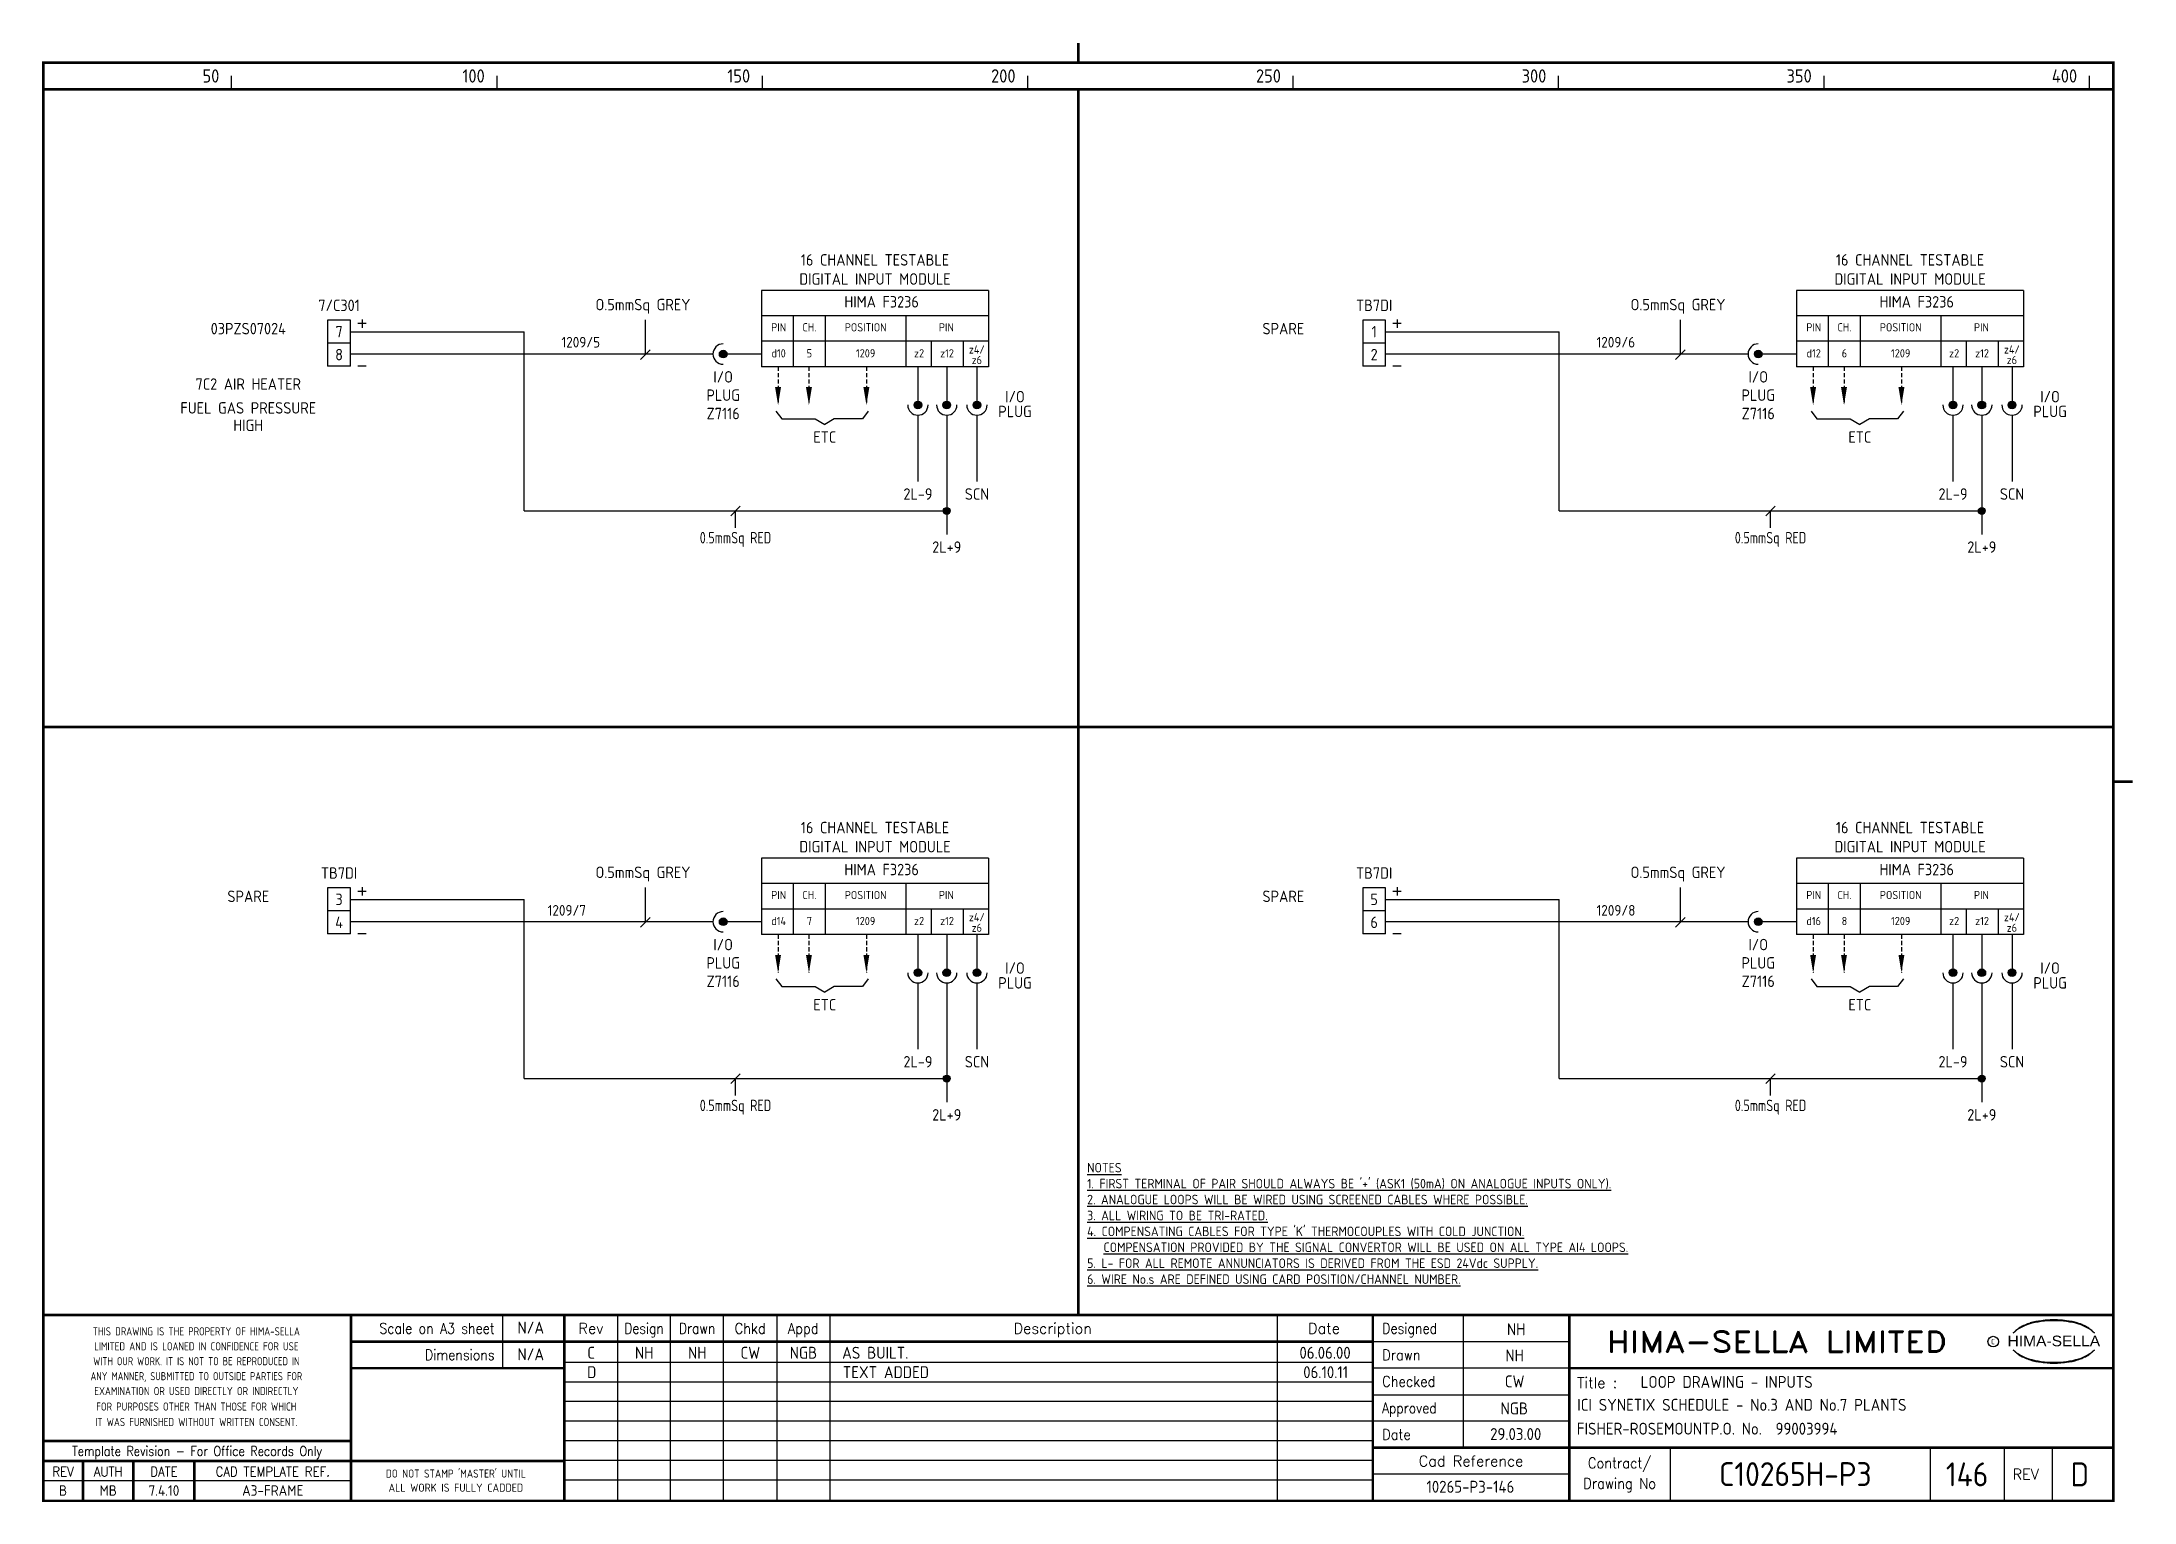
# Model space of a CAD drawing. Extents: x 14 to 408, y 0 to 275.
import ezdxf
from ezdxf.enums import TextEntityAlignment as Align

# ---------------------------------------------------------------- set-up
doc = ezdxf.new("R2010")
doc.units = 0
doc.header["$LTSCALE"] = 0.25
doc.header["$MEASUREMENT"] = 0
doc.linetypes.add('HIDDEN2', pattern=[4.7625, 3.175, -1.5875])
doc.layers.get('0').update_dxf_attribs({"color": 41, "linetype": 'CONTINUOUS'})
for name, color, linetype in [('00-DRG_FRAME', 12, 'CONTINUOUS'), ('01-DRAW', 7, 'CONTINUOUS'), ('051-TEXT', 2, 'CONTINUOUS'), ('117', 7, 'CONTINUOUS'), ('DIM', 3, 'CONTINUOUS')]:
    doc.layers.add(name, color=color, linetype=linetype)
doc.styles.add('ARIAL', font='arial.ttf', dxfattribs={"height": 2.5})
doc.styles.add('ISO', font='iso.shx')
doc.styles.add('ROMAND', font='ROMAND')

msp = doc.modelspace()

# ---------------------------------------------------------------- texts
at = {"layer": '00-DRG_FRAME', "style": 'ISO'}
for s, p in [('50', (47.69, 267.75)), ('100', (97.69, 267.75)), ('150', (147.69, 267.75)), ('200', (197.69, 267.75)), ('250', (247.69, 267.75)), ('300', (297.69, 267.75)), ('350', (347.69, 267.75)), ('400', (397.69, 267.75))]:
    msp.add_text(s, height=2.5, dxfattribs=at).set_placement(p, align=Align.RIGHT)
at = {"layer": '00-DRG_FRAME', "color": 3, "style": 'ISO'}
for s, width, p in [('THIS DRAWING IS THE PROPERTY OF HIMA-SELLA', 0.9, (43.36, 32.44)), ("DO NOT STAMP 'MASTER' UNTIL", 0.95, (92.25, 5.79))]:
    msp.add_text(s, height=1.53, dxfattribs=dict(at, width=width)).set_placement(p, align=Align.MIDDLE)
at = {"layer": '00-DRG_FRAME', "color": 4, "style": 'ROMAND', "width": 0.87}
for s, p in [('Scale on A3 sheet', (99.54, 32)), ('Dimensions', (99.54, 27.01))]:
    msp.add_text(s, height=2, dxfattribs=at).set_placement(p, align=Align.RIGHT)
at = {"layer": '00-DRG_FRAME', "color": 4, "style": 'ROMAND'}
for s, p in [('Rev', (117.7, 32)), ('Description', (204.69, 32)), ('Date', (255.79, 32))]:
    msp.add_text(s, height=2, dxfattribs=at).set_placement(p, align=Align.CENTER)
for s, width, p in [('Design', 0.85, (127.7, 32)), ('Drawn', 0.85, (137.7, 32)), ('Chkd', 0.9, (147.7, 32)), ('Appd', 0.9, (157.7, 32))]:
    msp.add_text(s, height=2, dxfattribs=dict(at, width=width)).set_placement(p, align=Align.CENTER)
for s, width, p in [('Designed', 0.87, (266.75, 32)), ('Drawn', 0.9, (266.75, 27)), ('Checked', 0.9, (266.75, 22)), ('Approved', 0.85, (266.75, 17)), ('Date', 0.9, (266.75, 12))]:
    msp.add_text(s, height=2, dxfattribs=dict(at, width=width)).set_placement(p)
at = {"layer": '00-DRG_FRAME', "style": 'ROMAND', "width": 1.15}
msp.add_text('HIMA-SELLA LIMITED', height=4, dxfattribs=at).set_placement((341.1, 30.5), align=Align.MIDDLE)
at = {"layer": '00-DRG_FRAME', "style": 'ARIAL', "width": 1.05}
msp.add_text('HIMA-SELLA', height=2, dxfattribs=at).set_placement((393.3, 29.63), align=Align.CENTER)
at = {"layer": '00-DRG_FRAME', "color": 3, "style": 'ISO'}
for s, width, p in [('LIMITED AND IS LOANED IN CONFIDENCE FOR USE', 0.9, (43.36, 29.62)), ('ANY MANNER, SUBMITTED TO OUTSIDE PARTIES FOR', 0.87, (43.36, 23.99)), ('WITH OUR WORK. IT IS NOT TO BE REPRODUCED IN', 0.87, (43.36, 26.81)), ('EXAMINATION OR USED DIRECTLY OR INDIRECTLY', 0.9, (43.36, 21.18)), ('IT WAS FURNISHED WITHOUT WRITTEN CONSENT.', 0.9, (43.36, 15.35)), ('FOR PURPOSES OTHER THAN THOSE FOR WHICH', 0.9, (43.36, 18.27))]:
    msp.add_text(s, height=1.53, dxfattribs=dict(at, width=width)).set_placement(p, align=Align.MIDDLE_CENTER)
at = {"layer": '00-DRG_FRAME', "color": 3, "style": 'ISO', "width": 0.9}
msp.add_text('C', height=1, dxfattribs=at).set_placement((381.84, 30), align=Align.CENTER)
at = {"layer": '00-DRG_FRAME', "color": 4, "style": 'ROMAND'}
msp.add_text('Title :', height=2, dxfattribs=at).set_placement((303.5, 21.75))
for s, height, width, p in [('Template Revision - For Office Records Only', 1.8, 0.85, (43.5, 9.62)), ('Contract/', 2, 0.9, (311.5, 7.5)), ('REV', 1.8, 0.9, (18.25, 6)), ('AUTH', 1.8, 0.9, (26.75, 6)), ('DATE', 1.8, 0.9, (37.25, 6)), ('CAD TEMPLATE REF.', 1.8, 0.9, (57.75, 6)), ('Drawing No', 2, 0.9, (311.5, 3.5))]:
    msp.add_text(s, height=height, dxfattribs=dict(at, width=width)).set_placement(p, align=Align.MIDDLE)
for s, p in [('Cad Reference', (283.5, 8)), ('REV', (388, 5.5))]:
    msp.add_text(s, height=2, dxfattribs=at).set_placement(p, align=Align.MIDDLE)
at = {"layer": '00-DRG_FRAME', "color": 41, "style": 'ISO'}
for s, p in [('B', (18.25, 1.45)), ('MB', (26.75, 1.45)), ('7.4.10', (37.25, 1.45)), ('A3-FRAME', (57.75, 1.45))]:
    msp.add_text(s, height=2, dxfattribs=at).set_placement(p, align=Align.CENTER)
at = {"layer": '00-DRG_FRAME', "color": 3, "style": 'ISO'}
msp.add_text('ALL WORK IS FULLY CADDED', height=1.53, dxfattribs=at).set_placement((92.25, 2.98), align=Align.MIDDLE_CENTER)
at = {"layer": '01-DRAW', "style": 'ISO'}
for s, height, p in [('16 CHANNEL TESTABLE', 2.16, (171.21, 233.26)), ('16 CHANNEL TESTABLE', 2.16, (366.21, 233.26)), ('DIGITAL INPUT MODULE', 2.16, (171.21, 229.66)), ('DIGITAL INPUT MODULE', 2.16, (366.21, 229.66)), ('7/C301', 2.16, (70.25, 224.7)), ('O.5mmSq GREY', 2.16, (127.5, 224.84)), ('HIMA F3236', 2.16, (172.46, 225.36)), ('TB7DI', 2.16, (265.25, 224.7)), ('O.5mmSq GREY', 2.16, (322.5, 224.84)), ('HIMA F3236', 2.16, (367.46, 225.36)), ('03PZS07024', 2.16, (53.14, 220.31)), ('7', 2.16, (70.25, 219.73)), ('PIN', 1.555, (153.06, 220.86)), ('CH.', 1.555, (158.85, 220.86)), ('POSITION', 1.555, (169.45, 220.86)), ('PIN', 1.555, (184.65, 220.86)), ('SPARE', 2.16, (248.14, 220.31)), ('1', 2.16, (265.25, 219.73)), ('PIN', 1.555, (348.06, 220.86)), ('CH.', 1.555, (353.85, 220.86)), ('POSITION', 1.555, (364.45, 220.86)), ('PIN', 1.555, (379.65, 220.86)), ('8', 2.16, (70.25, 215.41)), ('d10', 1.555, (153.06, 215.96)), ('5', 1.56, (158.85, 215.96)), ('1209', 1.555, (169.45, 215.96)), ('z2', 1.555, (179.51, 215.96)), ('z12', 1.555, (184.78, 215.96)), ('z4/', 1.54, (190.39, 216.69)), ('2', 2.16, (265.25, 215.41)), ('d12', 1.555, (348.06, 215.96)), ('6', 1.56, (353.85, 215.96)), ('1209', 1.555, (364.45, 215.96)), ('z2', 1.555, (374.51, 215.96)), ('z12', 1.555, (379.78, 215.96)), ('z4/', 1.54, (385.39, 216.69)), ('I/O', 2.16, (142.61, 211.22)), ('z6', 1.54, (190.39, 214.7)), ('I/O', 2.16, (337.61, 211.22)), ('z6', 1.54, (385.39, 214.7)), ('7C2 AIR HEATER', 2.16, (53.14, 209.86)), ('PLUG', 2.16, (142.61, 207.77)), ('I/O', 2.16, (197.59, 207.49)), ('PLUG', 2.16, (337.61, 207.77)), ('I/O', 2.16, (392.59, 207.49)), ('FUEL GAS PRESSURE', 2.16, (53.14, 205.37)), ('Z7116', 2.16, (142.61, 204.31)), ('PLUG', 2.16, (197.59, 204.7)), ('Z7116', 2.16, (337.61, 204.31)), ('PLUG', 2.16, (392.59, 204.7)), ('HIGH', 2.16, (53.14, 202.09)), ('ETC', 2.16, (161.75, 199.88)), ('ETC', 2.16, (356.75, 199.88)), ('2L-9', 2.16, (179.3, 189.14)), ('SCN', 2.16, (190.42, 189.14)), ('2L-9', 2.16, (374.3, 189.14)), ('SCN', 2.16, (385.42, 189.14)), ('2L+9', 2.16, (184.73, 179.14)), ('2L+9', 2.16, (379.73, 179.14)), ('16 CHANNEL TESTABLE', 2.16, (171.21, 126.29)), ('16 CHANNEL TESTABLE', 2.16, (366.21, 126.29)), ('DIGITAL INPUT MODULE', 2.16, (171.21, 122.69)), ('DIGITAL INPUT MODULE', 2.16, (366.21, 122.69)), ('TB7DI', 2.16, (70.25, 117.72)), ('O.5mmSq GREY', 2.16, (127.5, 117.86)), ('HIMA F3236', 2.16, (172.46, 118.38)), ('TB7DI', 2.16, (265.25, 117.72)), ('O.5mmSq GREY', 2.16, (322.5, 117.86)), ('HIMA F3236', 2.16, (367.46, 118.38)), ('SPARE', 2.16, (53.14, 113.33)), ('3', 2.16, (70.25, 112.76)), ('PIN', 1.555, (153.06, 113.88)), ('CH.', 1.555, (158.85, 113.88)), ('POSITION', 1.555, (169.45, 113.88)), ('PIN', 1.555, (184.65, 113.88)), ('SPARE', 2.16, (248.14, 113.33)), ('5', 2.16, (265.25, 112.76)), ('PIN', 1.555, (348.06, 113.88)), ('CH.', 1.555, (353.85, 113.88)), ('POSITION', 1.555, (364.45, 113.88)), ('PIN', 1.555, (379.65, 113.88)), ('4', 2.16, (70.25, 108.44)), ('d14', 1.555, (153.06, 108.98)), ('7', 1.56, (158.85, 108.98)), ('1209', 1.555, (169.45, 108.98)), ('z2', 1.555, (179.51, 108.98)), ('z12', 1.555, (184.78, 108.98)), ('z4/', 1.54, (190.39, 109.71)), ('6', 2.16, (265.25, 108.44)), ('d16', 1.555, (348.06, 108.98)), ('8', 1.56, (353.85, 108.98)), ('1209', 1.555, (364.45, 108.98)), ('z2', 1.555, (374.51, 108.98)), ('z12', 1.555, (379.78, 108.98)), ('z4/', 1.54, (385.39, 109.71)), ('z6', 1.54, (190.39, 107.72)), ('z6', 1.54, (385.39, 107.72)), ('PLUG', 2.16, (142.61, 100.79)), ('I/O', 2.16, (142.61, 104.24)), ('PLUG', 2.16, (337.61, 100.79)), ('I/O', 2.16, (337.61, 104.24)), ('Z7116', 2.16, (142.61, 97.33)), ('PLUG', 2.16, (197.59, 97.02)), ('I/O', 2.16, (197.59, 99.81)), ('Z7116', 2.16, (337.61, 97.33)), ('PLUG', 2.16, (392.59, 97.02)), ('I/O', 2.16, (392.59, 99.81)), ('ETC', 2.16, (161.75, 92.9)), ('ETC', 2.16, (356.75, 92.9)), ('2L-9', 2.16, (179.3, 82.16)), ('SCN', 2.16, (190.42, 82.16)), ('2L-9', 2.16, (374.3, 82.16)), ('SCN', 2.16, (385.42, 82.16)), ('2L+9', 2.16, (184.73, 72.16)), ('2L+9', 2.16, (379.73, 72.16))]:
    msp.add_text(s, height=height, dxfattribs=at).set_placement(p, align=Align.CENTER)
at = {"layer": '01-DRAW', "style": 'ISO', "width": 0.85}
for p in [(144.93, 180.91), (339.93, 180.91), (144.93, 73.93), (339.93, 73.93)]:
    msp.add_text('0.5mmSq RED', height=2.16, dxfattribs=at).set_placement(p, align=Align.CENTER)
at = {"layer": '01-DRAW', "insert": (211.18, 64.18), "char_height": 1.8, "width": 133.8261, "attachment_point": 1, "style": 'ISO'}
msp.add_mtext("{\\Fiso.shx;\\LNOTES\\P1. FIRST TERMINAL OF PAIR SHOULD ALWAYS BE '+' (ASK1 (50mA) ON ANALOGUE INPUTS ONLY).\\P2. ANALOGUE LOOPS WILL BE WIRED USING SCREENED CABLES WHERE POSSIBLE.\\P3. ALL WIRING TO BE TRI-RATED.\\P4. COMPENSATING CABLES FOR TYPE 'K' THERMOCOUPLES WITH COLD JUNCTION.\\P   COMPENSATION PROVIDED BY THE SIGNAL CONVERTOR WILL BE USED ON ALL TYPE AI4 LOOPS.\\P5. L- FOR ALL REMOTE ANNUNCIATORS IS DERIVED FROM THE ESD 24Vdc SUPPLY.\\P6. WIRE No.s ARE DEFINED USING CARD POSITION/CHANNEL NUMBER.}", dxfattribs=at)
at = {"layer": 'DIM', "style": 'ISO'}
for s, p in [('1209/5', (112.14, 217.83)), ('1209/6', (307.14, 217.83)), ('1209/7', (109.54, 110.77)), ('1209/8', (307.14, 110.77))]:
    msp.add_text(s, height=2, dxfattribs=at).set_placement(p)

# ---------------------------------------------------------------- blocks, each defined once
blk = doc.blocks.new('A3-REVA')
at = {"layer": '051-TEXT', "style": 'ISO'}
for tag, p in [('DESIGNED', (292.01, 31.7)), ('A', (117.73, 27.28)), ('DES', (127.73, 27.28)), ('DRN', (137.73, 27.28)), ('CHKD', (147.73, 27.28)), ('APPD', (157.73, 27.28)), ('DATE', (256, 27.28)), ('DRAWN', (291.72, 26.77)), ('CHECKED', (291.72, 21.89)), ('APPD', (291.65, 16.79)), ('DATE', (291.92, 11.96))]:
    blk.add_attdef(tag, text='', height=2.25, dxfattribs=at).set_placement(p, align=Align.CENTER)
blk.add_attdef('DESCRIPTION', (165.03, 27.28), '', height=2.25, dxfattribs=at)
blk = doc.blocks.new('A3-REVB')
at = {"layer": '051-TEXT', "style": 'ISO'}
for tag, p in [('A', (124.85, -20.36)), ('DES', (134.85, -20.36)), ('DRN', (144.85, -20.36)), ('CHKD', (154.85, -20.36)), ('APPD', (164.85, -20.36)), ('DATE', (263.12, -20.36))]:
    blk.add_attdef(tag, text='', height=2.25, dxfattribs=at).set_placement(p, align=Align.CENTER)
blk.add_attdef('DESCRIPTION', (172.15, -20.36), '', height=2.25, dxfattribs=at)
blk = doc.blocks.new('A3-TITLE')
at = {"layer": '051-TEXT', "style": 'ISO'}
blk.add_attdef('TITLE_1', (315.46, 21.78), '', height=2.25, dxfattribs=at)
for tag, p in [('DRGNO', (376.96, 3.24)), ('REV.', (398.2, 3.24))]:
    blk.add_attdef(tag, text='', height=4.5, dxfattribs=at).set_placement(p, align=Align.CENTER)
blk = doc.blocks.new('A3-CONTRACT')
at = {"layer": '051-TEXT', "color": 41, "style": 'ISO'}
for tag, height, p in [('SCALE', 2.25, (106.71, 31.82)), ('DIMS', 2.25, (106.71, 26.8)), ('CAD-REF', 2.25, (283.73, 1.84)), ('CONTRACT', 4.5, (344.94, 3.1))]:
    blk.add_attdef(tag, text='', height=height, dxfattribs=at).set_placement(p, align=Align.CENTER)
for tag, p in [('TITLE_2', (303.86, 17.28)), ('TITLE_3', (303.79, 12.78))]:
    blk.add_attdef(tag, p, '', height=2.25, dxfattribs=at)
blk = doc.blocks.new('DOT')
for radius in [0.75, 0.65, 0.55, 0.45, 0.35, 0.25, 0.15, 0.05]:
    blk.add_circle((0, 0), radius)

# ---------------------------------------------------------------- linework, layer by layer
at = {"layer": '00-DRG_FRAME'}
for p, q in [((50, 266.5), (50, 269)), ((100, 266.5), (100, 269)), ((150, 266.5), (150, 269)), ((200, 266.5), (200, 269)), ((250, 266.5), (250, 269)), ((300, 266.5), (300, 269)), ((350, 266.5), (350, 269)), ((400, 266.5), (400, 269)), ((101.01, 35.5), (101.01, 25.5)), ((122.7, 35.5), (122.7, 0.5)), ((132.7, 0.5), (132.7, 35.5)), ((142.7, 0.5), (142.7, 35.5)), ((152.7, 35.5), (152.7, 0.5)), ((162.7, 35.5), (162.7, 0.5)), ((247, 35.5), (247, 0.5)), ((282, 35.5), (282, 10.5)), ((265, 30.5), (302, 30.5)), ((265, 26.59), (112.7, 26.59)), ((302, 25.5), (265, 25.5)), ((265, 22.89), (112.7, 22.89)), ((265, 20.5), (302, 20.5)), ((265, 19.19), (112.7, 19.19)), ((265, 15.49), (112.7, 15.49)), ((302, 15.5), (265, 15.5)), ((265, 11.79), (112.7, 11.79)), ((265, 8.09), (112.7, 8.09)), ((321, 10.5), (321, 0.5)), ((370, 10.5), (370, 0.5)), ((384, 0.5), (384, 10.5)), ((393, 10.5), (393, 0.5)), ((72.5, 4.25), (14.5, 4.25)), ((265, 4.39), (112.7, 4.39)), ((302, 5.5), (265, 5.5))]:
    msp.add_line(p, q, dxfattribs=at)
at = {"layer": '00-DRG_FRAME', "const_width": 0.5}
for points in [[(209.5, 271.5), (209.5, 275.18)], [(209.5, 271.5), (209.5, 275.18)], [(14.5, 266.5), (404.5, 266.5)], [(209.5, 35.5), (209.5, 266.5)], [(14.5, 146.31), (404.5, 146.31)], [(404.5, 136), (408.18, 136)], [(404.5, 35.5), (14.5, 35.5)], [(72.5, 0.5), (72.5, 35.5)], [(112.7, 0.5), (112.7, 35.5)], [(265, 35.5), (265, 0.5)], [(302, 0.5), (302, 35.5)], [(265, 30.5), (72.5, 30.5)], [(112.7, 25.5), (72.5, 25.5)], [(404.5, 25.5), (302, 25.5)], [(14.5, 11.75), (72.5, 11.75)], [(14.5, 8), (72.5, 8)], [(22, 0.5), (22, 8)], [(31.5, 0.5), (31.5, 8)], [(43, 0.5), (43, 8)], [(112.7, 8), (72.5, 8)], [(265, 10.5), (404.5, 10.5)]]:
    msp.add_lwpolyline(points, dxfattribs=at)
msp.add_lwpolyline([(14.5, 0.5), (404.5, 0.5), (404.5, 271.5), (14.5, 271.5)], close=True, dxfattribs=at)
at = {"layer": '00-DRG_FRAME', "color": 3}
msp.add_circle((381.88, 30.5), 1, dxfattribs=at)
for centre, radius, start, end in [((390.6, 26.83), 7.24, 106.0532, 133.5024), ((390.88, 27.01), 7.3, 130.419, 136.057), ((390.11, 28.1), 5.98, 122.244, 131.6154), ((389.75, 28.78), 5.21, 111.8206, 122.8668), ((391.78, 24.7), 9.76, 107.5931, 113.9452), ((393.1, 18.5), 15.94, 89.2698, 106.3911), ((392.1, 23.52), 10.99, 96.0146, 107.3203), ((393.29, 16.31), 18.28, 92.8917, 97.3734), ((393.24, 18.86), 15.73, 89.7805, 93.1738), ((393.36, 18.86), 15.73, 86.8262, 90.2195), ((393.51, 18.5), 15.94, 73.6089, 90.7302), ((393.31, 16.31), 18.28, 82.6266, 87.1083), ((394.51, 23.52), 10.99, 72.6797, 83.9854), ((394.83, 24.7), 9.76, 66.0548, 72.4069), ((396, 26.83), 7.24, 46.4976, 73.9468), ((396.85, 28.78), 5.21, 57.1332, 68.1794), ((396.49, 28.1), 5.98, 48.3846, 57.756), ((395.73, 27.01), 7.3, 43.943, 49.581), ((390.88, 34.04), 7.3, 223.943, 229.581), ((390.6, 34.23), 7.24, 226.4976, 253.9468), ((390.11, 32.96), 5.98, 228.3846, 237.756), ((389.75, 32.28), 5.21, 237.1332, 248.1794), ((396, 34.23), 7.24, 286.0532, 313.5024), ((396.85, 32.28), 5.21, 291.8206, 302.8668), ((396.49, 32.96), 5.98, 302.244, 311.6154), ((395.73, 34.04), 7.3, 310.419, 316.057), ((391.78, 36.36), 9.76, 246.0548, 252.4069), ((393.1, 42.56), 15.94, 253.6089, 270.7302), ((392.1, 37.54), 10.99, 252.6797, 263.9854), ((393.29, 44.75), 18.28, 262.6266, 267.1083), ((393.24, 42.19), 15.73, 266.8262, 270.2195), ((393.51, 42.56), 15.94, 269.2698, 286.3911), ((393.36, 42.19), 15.73, 269.7805, 273.1738), ((393.31, 44.75), 18.28, 272.8917, 277.3734), ((394.51, 37.54), 10.99, 276.0146, 287.3203), ((394.83, 36.36), 9.76, 287.5931, 293.9452)]:
    msp.add_arc(centre, radius, start, end, dxfattribs=at)
at = {"layer": '01-DRAW'}
for p, q in [((68.09, 222.97), (68.09, 214.33)), ((72.41, 222.97), (68.09, 222.97)), ((72.41, 214.33), (72.41, 222.97)), ((72.41, 220.81), (105.13, 220.81)), ((75.35, 222.33), (73.79, 222.33)), ((74.57, 223.1), (74.57, 221.55)), ((105.13, 187.04), (105.13, 220.81)), ((267.41, 222.97), (263.09, 222.97)), ((263.09, 222.97), (263.09, 214.33)), ((267.41, 214.33), (267.41, 222.97)), ((267.41, 220.81), (300.13, 220.81)), ((270.35, 222.33), (268.79, 222.33)), ((269.57, 223.1), (269.57, 221.55)), ((300.13, 187.04), (300.13, 220.81)), ((72.41, 218.65), (68.09, 218.65)), ((267.41, 218.65), (263.09, 218.65)), ((72.41, 214.33), (68.09, 214.33)), ((72.41, 214.33), (68.09, 214.33)), ((140.69, 216.6), (72.41, 216.6)), ((75.35, 214.33), (73.79, 214.33)), ((267.41, 214.33), (263.09, 214.33)), ((267.41, 214.33), (263.09, 214.33)), ((335.69, 216.6), (267.41, 216.6)), ((270.35, 214.33), (268.79, 214.33)), ((105.13, 187.04), (184.73, 187.04)), ((300.13, 187.04), (379.73, 187.04)), ((68.09, 116), (68.09, 107.36)), ((72.41, 116), (68.09, 116)), ((72.41, 107.36), (72.41, 116)), ((75.35, 115.35), (73.79, 115.35)), ((74.57, 116.12), (74.57, 114.57)), ((263.09, 116), (263.09, 107.36)), ((267.41, 116), (263.09, 116)), ((267.41, 107.36), (267.41, 116)), ((270.35, 115.35), (268.79, 115.35)), ((269.57, 116.12), (269.57, 114.57)), ((72.41, 111.68), (68.09, 111.68)), ((72.41, 113.84), (105.13, 113.84)), ((105.13, 80.06), (105.13, 113.84)), ((267.41, 111.68), (263.09, 111.68)), ((267.41, 113.84), (300.13, 113.84)), ((300.13, 80.06), (300.13, 113.84)), ((72.41, 107.36), (68.09, 107.36)), ((72.41, 107.36), (68.09, 107.36)), ((140.69, 109.62), (72.41, 109.62)), ((75.35, 107.36), (73.79, 107.36)), ((267.41, 107.36), (263.09, 107.36)), ((267.41, 107.36), (263.09, 107.36)), ((335.69, 109.62), (267.41, 109.62)), ((270.35, 107.36), (268.79, 107.36)), ((105.13, 80.06), (184.73, 80.06)), ((300.13, 80.06), (379.73, 80.06))]:
    msp.add_line(p, q, dxfattribs=at)
at = {"layer": '117'}
for p, q in [((149.81, 228.6), (149.81, 214.2)), ((192.61, 228.6), (149.81, 228.6)), ((192.61, 228.6), (192.61, 214.2)), ((387.61, 228.6), (344.81, 228.6)), ((344.81, 228.6), (344.81, 214.2)), ((387.61, 228.6), (387.61, 214.2)), ((192.61, 223.8), (149.81, 223.8)), ((155.81, 223.8), (155.81, 214.2)), ((161.81, 223.8), (161.81, 214.2)), ((177.01, 223.8), (177.01, 214.2)), ((387.61, 223.8), (344.81, 223.8)), ((350.81, 223.8), (350.81, 214.2)), ((356.81, 223.8), (356.81, 214.2)), ((372.01, 223.8), (372.01, 214.2)), ((192.61, 219), (149.81, 219)), ((181.81, 219), (181.81, 214.2)), ((187.81, 219), (187.81, 214.2)), ((387.61, 219), (344.81, 219)), ((376.81, 219), (376.81, 214.2)), ((382.81, 219), (382.81, 214.2)), ((149.81, 216.6), (142.61, 216.6)), ((192.61, 214.2), (149.81, 214.2)), ((179.3, 214.2), (179.3, 207)), ((184.73, 214.2), (184.73, 207)), ((190.42, 214.2), (190.42, 207)), ((344.81, 216.6), (337.61, 216.6)), ((387.61, 214.2), (344.81, 214.2)), ((374.3, 214.2), (374.3, 207)), ((379.73, 214.2), (379.73, 207)), ((385.42, 214.2), (385.42, 207)), ((152.55, 205.86), (153.63, 204.42)), ((169.95, 205.86), (168.87, 204.42)), ((179.3, 205.08), (179.3, 192.6)), ((184.73, 205.08), (184.73, 182.59)), ((190.42, 205.08), (190.42, 192.6)), ((347.55, 205.86), (348.63, 204.42)), ((364.95, 205.86), (363.87, 204.42)), ((374.3, 205.08), (374.3, 192.6)), ((379.73, 205.08), (379.73, 182.59)), ((385.42, 205.08), (385.42, 192.6)), ((153.63, 204.42), (159.95, 204.42)), ((159.95, 204.42), (161.75, 203.34)), ((163.55, 204.42), (161.75, 203.34)), ((168.87, 204.42), (163.55, 204.42)), ((348.63, 204.42), (354.95, 204.42)), ((354.95, 204.42), (356.75, 203.34)), ((358.55, 204.42), (356.75, 203.34)), ((363.87, 204.42), (358.55, 204.42)), ((192.61, 121.62), (149.81, 121.62)), ((149.81, 121.62), (149.81, 107.22)), ((192.61, 121.62), (192.61, 107.22)), ((344.81, 121.62), (344.81, 107.22)), ((387.61, 121.62), (344.81, 121.62)), ((387.61, 121.62), (387.61, 107.22)), ((192.61, 116.82), (149.81, 116.82)), ((155.81, 116.82), (155.81, 107.22)), ((161.81, 116.82), (161.81, 107.22)), ((177.01, 116.82), (177.01, 107.22)), ((387.61, 116.82), (344.81, 116.82)), ((350.81, 116.82), (350.81, 107.22)), ((356.81, 116.82), (356.81, 107.22)), ((372.01, 116.82), (372.01, 107.22)), ((192.61, 112.02), (149.81, 112.02)), ((181.81, 112.02), (181.81, 107.22)), ((187.81, 112.02), (187.81, 107.22)), ((387.61, 112.02), (344.81, 112.02)), ((376.81, 112.02), (376.81, 107.22)), ((382.81, 112.02), (382.81, 107.22)), ((149.81, 109.62), (142.61, 109.62)), ((192.61, 107.22), (149.81, 107.22)), ((179.3, 107.22), (179.3, 100.02)), ((184.73, 107.22), (184.73, 100.02)), ((190.42, 107.22), (190.42, 100.02)), ((344.81, 109.62), (337.61, 109.62)), ((387.61, 107.22), (344.81, 107.22)), ((374.3, 107.22), (374.3, 100.02)), ((379.73, 107.22), (379.73, 100.02)), ((385.42, 107.22), (385.42, 100.02)), ((152.55, 98.88), (153.63, 97.44)), ((169.95, 98.88), (168.87, 97.44)), ((347.55, 98.88), (348.63, 97.44)), ((364.95, 98.88), (363.87, 97.44)), ((153.63, 97.44), (159.95, 97.44)), ((159.95, 97.44), (161.75, 96.36)), ((163.55, 97.44), (161.75, 96.36)), ((168.87, 97.44), (163.55, 97.44)), ((179.3, 98.1), (179.3, 85.62)), ((184.73, 98.1), (184.73, 75.61)), ((190.42, 98.1), (190.42, 85.62)), ((348.63, 97.44), (354.95, 97.44)), ((354.95, 97.44), (356.75, 96.36)), ((358.55, 97.44), (356.75, 96.36)), ((363.87, 97.44), (358.55, 97.44)), ((374.3, 98.1), (374.3, 85.62)), ((379.73, 98.1), (379.73, 75.61)), ((385.42, 98.1), (385.42, 85.62))]:
    msp.add_line(p, q, dxfattribs=at)
at = {"layer": '117', "linetype": 'HIDDEN2'}
for p, q in [((152.95, 214.2), (152.95, 207)), ((158.77, 214.2), (158.77, 207)), ((169.59, 214.2), (169.59, 207)), ((347.95, 214.2), (347.95, 207)), ((353.77, 214.2), (353.77, 207)), ((364.59, 214.2), (364.59, 207)), ((152.95, 107.22), (152.95, 100.02)), ((158.77, 107.22), (158.77, 100.02)), ((169.59, 107.22), (169.59, 100.02)), ((347.95, 107.22), (347.95, 100.02)), ((353.77, 107.22), (353.77, 100.02)), ((364.59, 107.22), (364.59, 100.02))]:
    msp.add_line(p, q, dxfattribs=at)
at = {"layer": '117'}
for centre, radius in [((142.61, 216.6), 0.72), ((142.61, 216.6), 0.624), ((142.61, 216.6), 0.528), ((142.61, 216.6), 0.432), ((142.61, 216.6), 0.336), ((142.61, 216.6), 0.24), ((337.61, 216.6), 0.72), ((337.61, 216.6), 0.624), ((337.61, 216.6), 0.528), ((337.61, 216.6), 0.432), ((337.61, 216.6), 0.336), ((337.61, 216.6), 0.24), ((142.61, 216.6), 0.144), ((142.61, 216.6), 0.048), ((337.61, 216.6), 0.144), ((337.61, 216.6), 0.048), ((179.3, 207), 0.72), ((179.3, 207), 0.624), ((179.3, 207), 0.528), ((179.3, 207), 0.432), ((179.3, 207), 0.336), ((179.3, 207), 0.24), ((179.3, 207), 0.144), ((179.3, 207), 0.048), ((184.73, 207), 0.72), ((184.73, 207), 0.624), ((184.73, 207), 0.528), ((184.73, 207), 0.432), ((184.73, 207), 0.336), ((184.73, 207), 0.24), ((184.73, 207), 0.144), ((184.73, 207), 0.048), ((190.42, 207), 0.72), ((190.42, 207), 0.624), ((190.42, 207), 0.528), ((190.42, 207), 0.432), ((190.42, 207), 0.336), ((190.42, 207), 0.24), ((190.42, 207), 0.144), ((190.42, 207), 0.048), ((374.3, 207), 0.72), ((374.3, 207), 0.624), ((374.3, 207), 0.528), ((374.3, 207), 0.432), ((374.3, 207), 0.336), ((374.3, 207), 0.24), ((374.3, 207), 0.144), ((374.3, 207), 0.048), ((379.73, 207), 0.72), ((379.73, 207), 0.624), ((379.73, 207), 0.528), ((379.73, 207), 0.432), ((379.73, 207), 0.336), ((379.73, 207), 0.24), ((379.73, 207), 0.144), ((379.73, 207), 0.048), ((385.42, 207), 0.72), ((385.42, 207), 0.624), ((385.42, 207), 0.528), ((385.42, 207), 0.432), ((385.42, 207), 0.336), ((385.42, 207), 0.24), ((385.42, 207), 0.144), ((385.42, 207), 0.048), ((142.61, 109.62), 0.72), ((142.61, 109.62), 0.624), ((142.61, 109.62), 0.528), ((142.61, 109.62), 0.432), ((142.61, 109.62), 0.336), ((142.61, 109.62), 0.24), ((142.61, 109.62), 0.144), ((142.61, 109.62), 0.048), ((337.61, 109.62), 0.72), ((337.61, 109.62), 0.624), ((337.61, 109.62), 0.528), ((337.61, 109.62), 0.432), ((337.61, 109.62), 0.336), ((337.61, 109.62), 0.24), ((337.61, 109.62), 0.144), ((337.61, 109.62), 0.048), ((179.3, 100.02), 0.72), ((179.3, 100.02), 0.624), ((179.3, 100.02), 0.528), ((179.3, 100.02), 0.432), ((179.3, 100.02), 0.336), ((179.3, 100.02), 0.24), ((179.3, 100.02), 0.144), ((179.3, 100.02), 0.048), ((184.73, 100.02), 0.72), ((184.73, 100.02), 0.624), ((184.73, 100.02), 0.528), ((184.73, 100.02), 0.432), ((184.73, 100.02), 0.336), ((184.73, 100.02), 0.24), ((184.73, 100.02), 0.144), ((184.73, 100.02), 0.048), ((190.42, 100.02), 0.72), ((190.42, 100.02), 0.624), ((190.42, 100.02), 0.528), ((190.42, 100.02), 0.432), ((190.42, 100.02), 0.336), ((190.42, 100.02), 0.24), ((190.42, 100.02), 0.144), ((190.42, 100.02), 0.048), ((374.3, 100.02), 0.72), ((374.3, 100.02), 0.624), ((374.3, 100.02), 0.528), ((374.3, 100.02), 0.432), ((374.3, 100.02), 0.336), ((374.3, 100.02), 0.24), ((374.3, 100.02), 0.144), ((374.3, 100.02), 0.048), ((379.73, 100.02), 0.72), ((379.73, 100.02), 0.624), ((379.73, 100.02), 0.528), ((379.73, 100.02), 0.432), ((379.73, 100.02), 0.336), ((379.73, 100.02), 0.24), ((379.73, 100.02), 0.144), ((379.73, 100.02), 0.048), ((385.42, 100.02), 0.72), ((385.42, 100.02), 0.624), ((385.42, 100.02), 0.528), ((385.42, 100.02), 0.432), ((385.42, 100.02), 0.336), ((385.42, 100.02), 0.24), ((385.42, 100.02), 0.144), ((385.42, 100.02), 0.048)]:
    msp.add_circle(centre, radius, dxfattribs=at)
for centre, start, end in [((142.61, 216.6), 90, 270), ((337.61, 216.6), 90, 270), ((179.3, 207), 180, 0), ((184.73, 207), 180, 0), ((190.42, 207), 180, 0), ((374.3, 207), 180, 0), ((379.73, 207), 180, 0), ((385.42, 207), 180, 0), ((142.61, 109.62), 90, 270), ((337.61, 109.62), 90, 270), ((179.3, 100.02), 180, 0), ((184.73, 100.02), 180, 0), ((190.42, 100.02), 180, 0), ((374.3, 100.02), 180, 0), ((379.73, 100.02), 180, 0), ((385.42, 100.02), 180, 0)]:
    msp.add_arc(centre, 1.92, start, end, dxfattribs=at)
for points in [[(153.51, 210.36), (152.39, 210.36), (152.95, 207)], [(159.33, 210.36), (158.21, 210.36), (158.77, 207)], [(170.15, 210.36), (169.03, 210.36), (169.59, 207)], [(348.51, 210.36), (347.39, 210.36), (347.95, 207)], [(354.33, 210.36), (353.21, 210.36), (353.77, 207)], [(365.15, 210.36), (364.03, 210.36), (364.59, 207)], [(153.51, 103.38), (152.39, 103.38), (152.95, 100.02)], [(159.33, 103.38), (158.21, 103.38), (158.77, 100.02)], [(170.15, 103.38), (169.03, 103.38), (169.59, 100.02)], [(348.51, 103.38), (347.39, 103.38), (347.95, 100.02)], [(354.33, 103.38), (353.21, 103.38), (353.77, 100.02)], [(365.15, 103.38), (364.03, 103.38), (364.59, 100.02)]]:
    msp.add_solid(points, dxfattribs=at)
at = {"layer": 'DIM'}
for p, q in [((127.95, 216.49), (127.95, 223.04)), ((322.95, 216.49), (322.95, 223.04)), ((127.05, 215.59), (128.85, 217.39)), ((322.05, 215.59), (323.85, 217.39)), ((144.03, 186.14), (145.83, 187.94)), ((144.93, 183.85), (144.93, 187.04)), ((339.03, 186.14), (340.83, 187.94)), ((339.93, 183.85), (339.93, 187.04)), ((127.95, 109.52), (127.95, 116.06)), ((322.95, 109.52), (322.95, 116.06)), ((127.05, 108.62), (128.85, 110.42)), ((322.05, 108.62), (323.85, 110.42)), ((144.03, 79.16), (145.83, 80.96)), ((144.93, 76.87), (144.93, 80.06)), ((339.03, 79.16), (340.83, 80.96)), ((339.93, 76.87), (339.93, 80.06))]:
    msp.add_line(p, q, dxfattribs=at)

# ---------------------------------------------------------------- block references
at = {"layer": '00-DRG_FRAME'}
for name, p, values in [('A3-CONTRACT', (-0.35, 0.19), {'TITLE_2': 'ICI SYNETIX SCHEDULE - No.3 AND No.7 PLANTS', 'TITLE_3': 'FISHER-ROSEMOUNTP.O. No.  99003994', 'CAD-REF': '10265-P3-146', 'CONTRACT': 'C10265H-P3', 'SCALE': 'N/A', 'DIMS': 'N/A'}), ('A3-REVB', (-7, 43.98), {'A': 'D', 'DESCRIPTION': 'TEXT ADDED', 'DATE': '06.10.11'}), ('A3-TITLE', (0, 0), {'TITLE_1': 'LOOP DRAWING - INPUTS', 'DRGNO': '146', 'REV.': 'D'})]:
    msp.add_blockref(name, p, dxfattribs=at).add_auto_attribs(values)
ref = msp.add_blockref('A3-REVA', (0, 0), dxfattribs=at)
ref.add_attrib('A', 'C', dxfattribs={"layer": '051-TEXT', "height": 2.25, "style": 'ISO'}).set_placement((117.73, 27.28), align=Align.CENTER)
ref.add_attrib('DES', 'NH', dxfattribs={"layer": '051-TEXT', "height": 2.25, "style": 'ISO'}).set_placement((127.73, 27.28), align=Align.CENTER)
ref.add_attrib('DRN', 'NH', dxfattribs={"layer": '051-TEXT', "height": 2.25, "style": 'ISO'}).set_placement((137.73, 27.28), align=Align.CENTER)
ref.add_attrib('CHKD', 'CW', dxfattribs={"layer": '051-TEXT', "height": 2.25, "style": 'ISO'}).set_placement((147.73, 27.28), align=Align.CENTER)
ref.add_attrib('APPD', 'NGB', dxfattribs={"layer": '051-TEXT', "height": 2.25, "style": 'ISO'}).set_placement((157.73, 27.28), align=Align.CENTER)
ref.add_attrib('DESCRIPTION', 'AS BUILT.', (165.03, 27.28), dxfattribs={"layer": '051-TEXT', "height": 2.25, "style": 'ISO'})
ref.add_attrib('DATE', '06.06.00', dxfattribs={"layer": '051-TEXT', "height": 2.25, "style": 'ISO'}).set_placement((256, 27.28), align=Align.CENTER)
ref.add_attrib('DESIGNED', 'NH', dxfattribs={"layer": '051-TEXT', "height": 2.25, "style": 'ISO'}).set_placement((292.01, 31.7), align=Align.CENTER)
ref.add_attrib('DRAWN', 'NH', dxfattribs={"layer": '051-TEXT', "height": 2.25, "style": 'ISO'}).set_placement((291.72, 26.77), align=Align.CENTER)
ref.add_attrib('CHECKED', 'CW', dxfattribs={"layer": '051-TEXT', "height": 2.25, "style": 'ISO'}).set_placement((291.72, 21.89), align=Align.CENTER)
ref.add_attrib('APPD', 'NGB', dxfattribs={"layer": '051-TEXT', "height": 2.25, "style": 'ISO'}).set_placement((291.65, 16.79), align=Align.CENTER)
ref.add_attrib('DATE', '29.03.00', dxfattribs={"layer": '051-TEXT', "height": 2.25, "style": 'ISO'}).set_placement((291.92, 11.96), align=Align.CENTER)
at = {"layer": '01-DRAW', "xscale": 0.8639999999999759, "yscale": 0.8639999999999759, "zscale": 0.8639999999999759}
for p in [(184.73, 187.04), (379.73, 187.04), (184.73, 80.06), (379.73, 80.06)]:
    msp.add_blockref('DOT', p, dxfattribs=at)

msp.set_redraw_order([(e.dxf.handle, doc.entitydb.next_handle()) for e in msp.query("TEXT MTEXT ATTDEF DIMENSION ARC_DIMENSION")])  # texts and dimensions are drawn at this point

doc.saveas('drawing.dxf')
